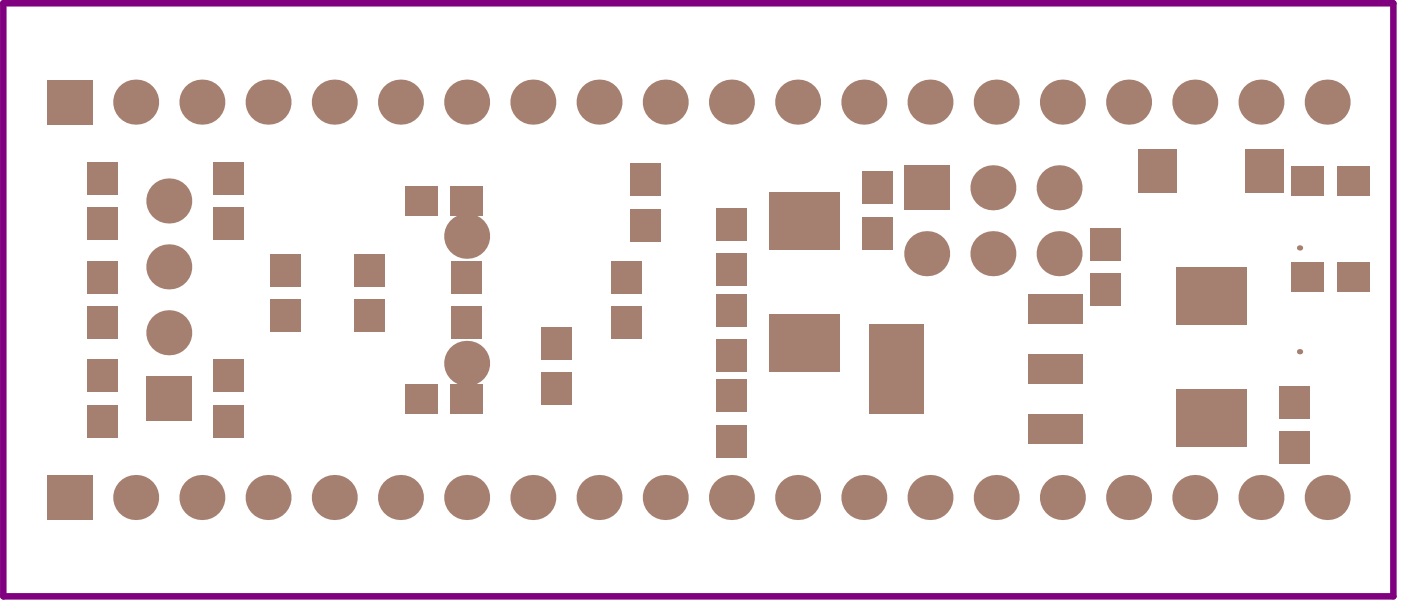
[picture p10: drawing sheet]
<svg xmlns="http://www.w3.org/2000/svg" width="89mm" height="38mm" viewBox="0 0 89 38" stroke-linecap="round" stroke-linejoin="round" font-family="sans-serif">
<path d="M.2 .2h88.6v37.8h-88.6z" fill="none" stroke="#800080" stroke-width=".42"/>
<g fill="#a57f6f">
<circle cx="84.6" cy="31.7" r="1.43"/>
<circle cx="84.6" cy="6.5" r="1.43"/>
<circle cx="82.8" cy="22.4" r=".17"/>
<circle cx="82.8" cy="15.8" r=".17"/>
<circle cx="80.3" cy="6.5" r="1.43"/>
<circle cx="80.3" cy="31.7" r="1.43"/>
<circle cx="76.1" cy="31.7" r="1.43"/>
<circle cx="76.1" cy="6.5" r="1.43"/>
<circle cx="71.9" cy="31.7" r="1.43"/>
<circle cx="67.7" cy="31.7" r="1.43"/>
<circle cx="46.6" cy="31.7" r="1.43"/>
<circle cx="50.8" cy="31.7" r="1.43"/>
<circle cx="55" cy="31.7" r="1.43"/>
<circle cx="59.2" cy="31.7" r="1.43"/>
<circle cx="63.5" cy="31.7" r="1.43"/>
<circle cx="59" cy="16.2" r="1.43"/>
<circle cx="67.5" cy="16.2" r="1.43"/>
<circle cx="63.3" cy="16.2" r="1.43"/>
<circle cx="63.3" cy="12" r="1.43"/>
<circle cx="67.5" cy="12" r="1.43"/>
<circle cx="71.9" cy="6.5" r="1.43"/>
<circle cx="67.7" cy="6.5" r="1.43"/>
<circle cx="55" cy="6.5" r="1.43"/>
<circle cx="63.5" cy="6.5" r="1.43"/>
<circle cx="59.2" cy="6.5" r="1.43"/>
<circle cx="50.8" cy="6.5" r="1.43"/>
<circle cx="46.6" cy="6.5" r="1.43"/>
<circle cx="42.4" cy="31.7" r="1.43"/>
<circle cx="42.4" cy="6.5" r="1.43"/>
<circle cx="38.2" cy="31.7" r="1.43"/>
<circle cx="38.2" cy="6.5" r="1.43"/>
<circle cx="33.9" cy="31.7" r="1.43"/>
<circle cx="33.9" cy="6.5" r="1.43"/>
<circle cx="29.7" cy="31.7" r="1.43"/>
<circle cx="25.5" cy="31.7" r="1.43"/>
<circle cx="21.3" cy="31.7" r="1.43"/>
<circle cx="17.1" cy="31.7" r="1.43"/>
<circle cx="12.9" cy="31.7" r="1.43"/>
<circle cx="8.6" cy="31.7" r="1.43"/>
<circle cx="29.7" cy="23.1" r="1.43"/>
<circle cx="10.8" cy="21.2" r="1.43"/>
<circle cx="10.8" cy="17" r="1.43"/>
<circle cx="29.7" cy="15" r="1.43"/>
<circle cx="10.8" cy="12.8" r="1.43"/>
<circle cx="29.7" cy="6.5" r="1.43"/>
<circle cx="25.5" cy="6.5" r="1.43"/>
<circle cx="21.3" cy="6.5" r="1.43"/>
<circle cx="17.1" cy="6.5" r="1.43"/>
<circle cx="12.9" cy="6.5" r="1.43"/>
<circle cx="8.6" cy="6.5" r="1.43"/>
</g>
<g fill="#a57f6f">
<path d="M57.6 10.5h2.9v2.9h-2.9z" fill-rule="evenodd"/>
<path d="M3 30.2h2.9v2.9h-2.9z" fill-rule="evenodd"/>
<path d="M9.3 24h2.9v2.8h-2.9z" fill-rule="evenodd"/>
<path d="M3 5.1h2.9v2.8h-2.9z" fill-rule="evenodd"/>
<path d="M28.8 16.6h1.9v2.1h-1.9z" fill-rule="evenodd"/>
<path d="M28.8 19.5h1.9v2.1h-1.9z" fill-rule="evenodd"/>
<path d="M49 20h4.5v3.7h-4.5z" fill-rule="evenodd"/>
<path d="M49 12.3h4.5v3.6h-4.5z" fill-rule="evenodd"/>
<path d="M74.9 17h4.5v3.7h-4.5z" fill-rule="evenodd"/>
<path d="M74.9 24.8h4.5v3.6h-4.5z" fill-rule="evenodd"/>
<path d="M85.2 16.7h2.1v1.9h-2.1z" fill-rule="evenodd"/>
<path d="M82.3 16.7h2v1.9h-2z" fill-rule="evenodd"/>
<path d="M82.3 10.6h2v1.9h-2z" fill-rule="evenodd"/>
<path d="M85.2 10.6h2.1v1.9h-2.1z" fill-rule="evenodd"/>
<path d="M81.5 27.5h1.9v2h-1.9z" fill-rule="evenodd"/>
<path d="M81.5 24.6h1.9v2h-1.9z" fill-rule="evenodd"/>
<path d="M5.6 16.6h1.9v2.1h-1.9z" fill-rule="evenodd"/>
<path d="M5.6 19.5h1.9v2.1h-1.9z" fill-rule="evenodd"/>
<path d="M5.6 13.2h1.9v2.1h-1.9z" fill-rule="evenodd"/>
<path d="M5.6 10.3h1.9v2.1h-1.9z" fill-rule="evenodd"/>
<path d="M13.6 22.9h1.9v2.1h-1.9z" fill-rule="evenodd"/>
<path d="M13.6 25.8h1.9v2.1h-1.9z" fill-rule="evenodd"/>
<path d="M54.9 13.8h1.9v2.1h-1.9z" fill-rule="evenodd"/>
<path d="M54.9 10.9h1.9v2.1h-1.9z" fill-rule="evenodd"/>
<path d="M38.9 16.6h1.9v2.1h-1.9z" fill-rule="evenodd"/>
<path d="M38.9 19.5h1.9v2.1h-1.9z" fill-rule="evenodd"/>
<path d="M13.6 13.2h1.9v2.1h-1.9z" fill-rule="evenodd"/>
<path d="M13.6 10.3h1.9v2.1h-1.9z" fill-rule="evenodd"/>
<path d="M25.8 11.8h2.1v1.9h-2.1z" fill-rule="evenodd"/>
<path d="M28.7 11.8h2.1v1.9h-2.1z" fill-rule="evenodd"/>
<path d="M25.8 24.4h2.1v1.9h-2.1z" fill-rule="evenodd"/>
<path d="M28.7 24.4h2.1v1.9h-2.1z" fill-rule="evenodd"/>
<path d="M22.6 16.2h1.9v2.1h-1.9z" fill-rule="evenodd"/>
<path d="M22.6 19.1h1.9v2h-1.9z" fill-rule="evenodd"/>
<path d="M40.2 10.4h1.9v2.1h-1.9z" fill-rule="evenodd"/>
<path d="M40.2 13.3h1.9v2.1h-1.9z" fill-rule="evenodd"/>
<path d="M45.6 27h2v2.1h-2z" fill-rule="evenodd"/>
<path d="M45.6 24.2h2v2h-2z" fill-rule="evenodd"/>
<path d="M17.3 16.2h1.9v2.1h-1.9z" fill-rule="evenodd"/>
<path d="M17.3 19.1h1.9v2h-1.9z" fill-rule="evenodd"/>
<path d="M45.6 18.7h2v2.1h-2z" fill-rule="evenodd"/>
<path d="M45.6 21.6h2v2.1h-2z" fill-rule="evenodd"/>
<path d="M69.5 14.5h1.9v2.1h-1.9z" fill-rule="evenodd"/>
<path d="M69.5 17.4h1.9v2.1h-1.9z" fill-rule="evenodd"/>
<path d="M45.6 13.3h2v2h-2z" fill-rule="evenodd"/>
<path d="M45.6 16.1h2v2.1h-2z" fill-rule="evenodd"/>
<path d="M34.5 23.7h1.9v2.1h-1.9z" fill-rule="evenodd"/>
<path d="M34.5 20.8h1.9v2.1h-1.9z" fill-rule="evenodd"/>
<path d="M5.6 22.9h1.9v2.1h-1.9z" fill-rule="evenodd"/>
<path d="M5.6 25.8h1.9v2.1h-1.9z" fill-rule="evenodd"/>
<path d="M72.5 9.5h2.5v2.8h-2.5z" fill-rule="evenodd"/>
<path d="M79.4 9.5h2.4v2.8h-2.4z" fill-rule="evenodd"/>
<path d="M65.5 18.7h3.5v1.9h-3.5z" fill-rule="evenodd"/>
<path d="M65.5 22.5h3.5v1.9h-3.5z" fill-rule="evenodd"/>
<path d="M65.5 26.3h3.5v1.9h-3.5z" fill-rule="evenodd"/>
<path d="M55.4 20.6h3.5v5.7h-3.5z" fill-rule="evenodd"/>
</g>
</svg>
